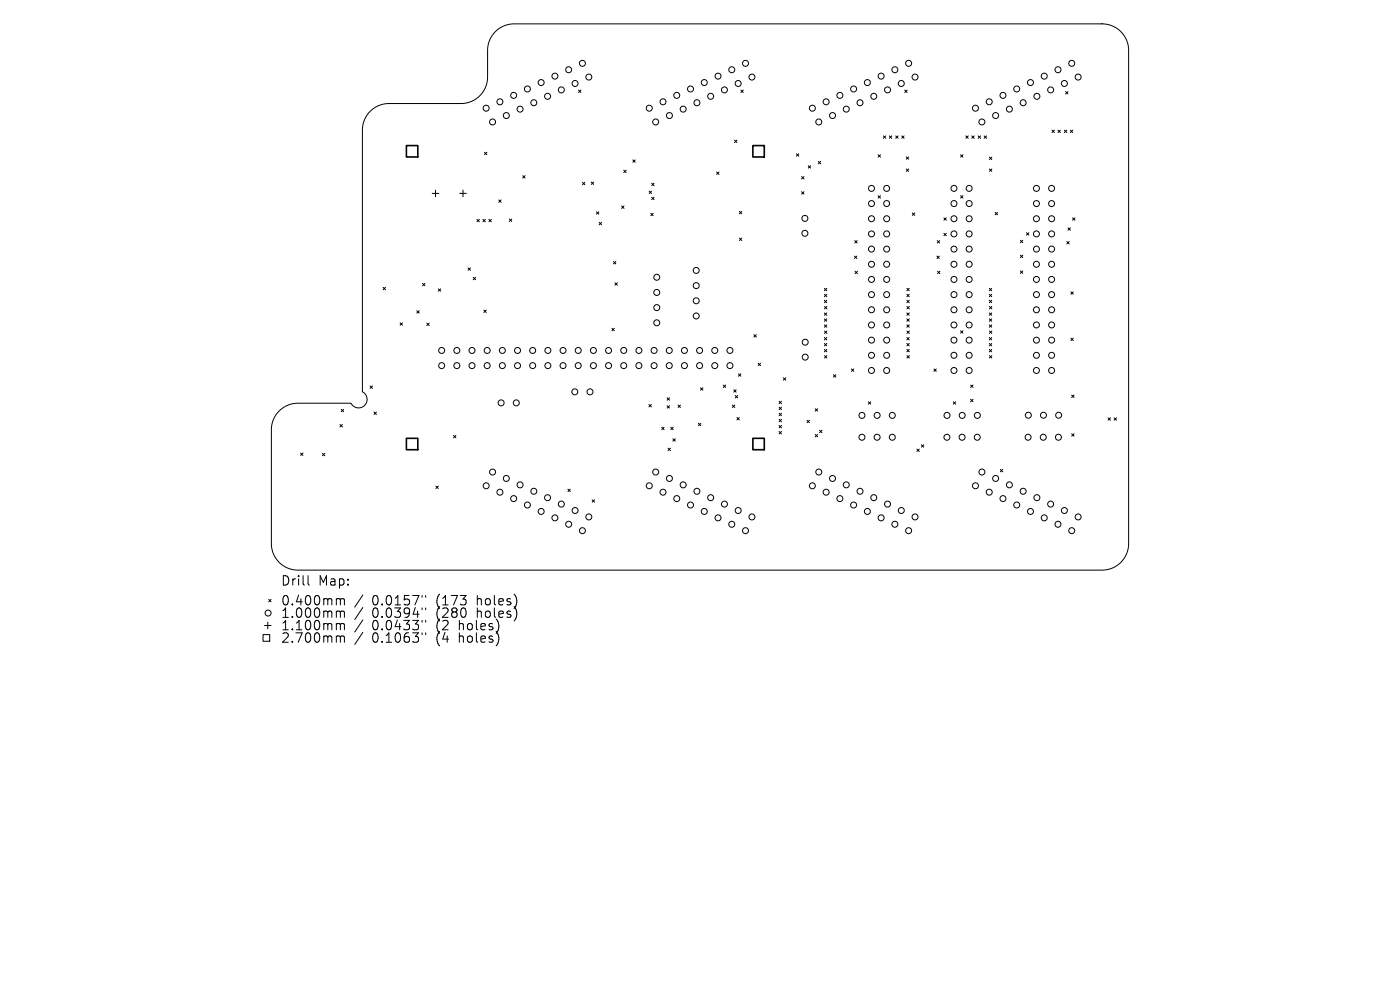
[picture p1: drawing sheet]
<svg xmlns="http://www.w3.org/2000/svg" width="297mm" height="210mm" viewBox="0 0 297 210" stroke-linecap="round" stroke-linejoin="round" font-family="sans-serif">
<defs><g id="words">
<g font-size="2.8">
<text x="59.5" y="124.5">Drill</text>
<text x="67.5" y="124.5">Map:</text>
<text x="59.5" y="128.7">0.400mm</text>
<text x="59.5" y="131.3">1.000mm</text>
<text x="79" y="128.7">0.0157&quot;</text>
<text x="79" y="131.3">0.0394&quot;</text>
<text x="92.7" y="128.7">(173</text>
<text x="92.7" y="131.3">(280</text>
<text x="101.4" y="128.7">holes)</text>
<text x="101.4" y="131.3">holes)</text>
<text x="59.5" y="134">1.100mm</text>
<text x="59.5" y="136.6">2.700mm</text>
<text x="79" y="134">0.0433&quot;</text>
<text x="79" y="136.6">0.1063&quot;</text>
<text x="92.7" y="134">(2</text>
<text x="92.7" y="136.6">(4</text>
<text x="97.6" y="134">holes)</text>
<text x="97.6" y="136.6">holes)</text>
</g>
</g></defs>
<g fill="none" stroke="#000" stroke-width=".21">
<path d="M122.7 19.1l.5 .5M123.2 19.1l-.5 .5M157.2 19.1l.5 .5M157.7 19.1l-.5 .5M191.9 19.1l.5 .5M192.4 19.1l-.5 .5M226.1 19.4l.5 .5M226.6 19.4l-.5 .5M78.5 23.6a5.6 5.6 0 0 1 4-1.6h15.3a5.6 5.6 0 0 0 5.6-5.7v-5.6a5.6 5.6 0 0 1 5.7-5.6h124.7a5.6 5.6 0 0 1 5.6 5.6v104.6a5.6 5.6 0 0 1-5.6 5.6h-170.6a5.6 5.6 0 0 1-5.6-5.6v-24.1a5.6 5.6 0 0 1 5.6-5.7h11.3a1.8 1.8 0 0 0 2.9 .5 1.8 1.8 0 0 0-.5-2.9v-55.5a5.6 5.6 0 0 1 1.6-4zM102.8 32.3l.5 .5M103.3 32.3l-.5 .5M110.9 37.3l.5 .5"/>
<path d="M111.4 37.3l-.5 .5M123.6 38.7l.5 .5M124.1 38.7l-.5 .5M125.4 38.6l.5 .5M125.9 38.6l-.5 .5M132.3 36.1l.5 .5M132.8 36.1l-.5 .5M134.3 33.9l.5 .5M134.8 33.9l-.5 .5M138.2 38.9l.6 .5M138.8 38.9l-.6 .5M152 36.5l.5 .5"/>
<path d="M152.5 36.5l-.5 .5M155.8 29.7l.5 .5M156.3 29.7l-.5 .5M169 32.6l.5 .5M169.5 32.6l-.5 .5M170.1 37.5l.5 .5M170.6 37.5l-.5 .5M171.5 35.2l.5 .5M172 35.2l-.5 .5M173.6 34.2l.5 .6M174.1 34.2l-.5 .6M186.3 32.8l.5 .5"/>
<path d="M186.8 32.8l-.5 .5M187.4 28.8l.5 .5M187.9 28.8l-.5 .5M188.7 28.8l.5 .5M189.2 28.8l-.5 .5M190 28.8l.5 .5M190.5 28.8l-.5 .5M191.3 28.8l.5 .5M191.8 28.8l-.5 .5M192.3 33.3l.5 .5M192.3 35.8l.5 .6M192.8 33.3l-.5 .5"/>
<path d="M192.8 35.8l-.5 .6M203.8 32.8l.5 .5M204.3 32.8l-.5 .5M204.9 28.8l.5 .5M205.4 28.8l-.5 .5M206.2 28.8l.5 .5M206.7 28.8l-.5 .5M207.5 28.8l.5 .5M208 28.8l-.5 .5M208.8 28.8l.5 .5M209.3 28.8l-.5 .5M209.9 33.3l.5 .5"/>
<path d="M209.9 35.8l.5 .6M210.4 33.3l-.5 .5M210.4 35.8l-.5 .6M223.2 27.6l.5 .5M223.7 27.6l-.5 .5M224.4 27.6l.6 .5M225 27.6l-.6 .5M225.8 27.6l.5 .5M226.3 27.6l-.5 .5M227.1 27.6l.5 .5M227.6 27.6l-.5 .5M91.7 41h1.4"/>
<path d="M92.4 40.3v1.4M97.5 41h1.4M98.2 40.3v1.4M99.3 56.8l.5 .5M99.8 56.8l-.5 .5M100.4 58.8l.5 .5M100.9 58.8l-.5 .5M101.2 46.5l.5 .5M101.7 46.5l-.5 .5M102.5 46.5l.5 .5M103 46.5l-.5 .5M103.7 46.5l.5 .5"/>
<path d="M104.2 46.5l-.5 .5M105.8 42.4l.5 .5M106.3 42.4l-.5 .5M108.1 46.5l.5 .5M108.6 46.5l-.5 .5M126.5 44.9l.5 .5M127 44.9l-.5 .5M127.1 47.2l.5 .5M127.6 47.2l-.5 .5M130.1 55.5l.5 .5M130.5 60l.5 .5M130.6 55.5l-.5 .5"/>
<path d="M131 60l-.5 .5M131.9 43.7l.5 .5M132.4 43.7l-.5 .5M137.7 40.5l.5 .5M138.1 45.2l.5 .6M138.2 40.5l-.5 .5M138.2 41.8l.6 .5M138.6 45.2l-.5 .6M138.8 41.8l-.6 .5M156.9 44.8l.5 .6M156.9 50.5l.5 .5M157.4 44.8l-.5 .6"/>
<path d="M157.4 50.5l-.5 .5M170.1 40.7l.5 .5M170.6 40.7l-.5 .5M181.3 54.3l.5 .5M181.3 51l.5 .5M181.4 57.5l.5 .5M181.8 54.3l-.5 .5M181.8 51l-.5 .5M181.9 57.5l-.5 .5M186.3 41.5l.5 .5M186.8 41.5l-.5 .5M193.5 45.2l.6 .5"/>
<path d="M194.1 45.2l-.6 .5M198.8 54.3l.5 .5M198.8 51l.5 .5M198.9 57.5l.5 .5M199.3 54.3l-.5 .5M199.3 51l-.5 .5M199.4 57.5l-.5 .5M200.2 46.2l.6 .5M200.2 49.5l.6 .5M200.8 46.2l-.6 .5M200.8 49.5l-.6 .5M203.8 41.5l.5 .5"/>
<path d="M204.3 41.5l-.5 .5M211.1 45.1l.5 .5M211.6 45.1l-.5 .5M216.5 54.1l.5 .5M216.5 51l.5 .5M216.5 57.5l.5 .5M217 51l-.5 .5M217 54.1l-.5 .5M217 57.5l-.5 .5M217.8 49.4l.5 .5M218.3 49.4l-.5 .5M226.3 51.2l.5 .5"/>
<path d="M226.6 48.3l.5 .5M226.8 51.2l-.5 .5M227.1 48.3l-.5 .5M227.5 46.2l.5 .5M228 46.2l-.5 .5M81.3 61l.5 .5M81.8 61l-.5 .5M84.9 68.5l.5 .5M85.4 68.5l-.5 .5M88.4 65.9l.5 .5M88.9 65.9l-.5 .5M89.6 60.1l.6 .5"/>
<path d="M90.2 60.1l-.6 .5M90.5 68.6l.6 .5M91.1 68.6l-.6 .5M93 61.3l.5 .5M93.5 61.3l-.5 .5M102.6 65.8l.6 .5M103.2 65.8l-.6 .5M129.8 69.6l.5 .6M130.3 69.6l-.5 .6M156.7 79.3l.5 .5M157.2 79.3l-.5 .5M159.9 71l.6 .5"/>
<path d="M160.5 71l-.6 .5M160.8 77l.6 .6M161.4 77l-.6 .6M174.9 61.2l.5 .5M174.9 62.4l.5 .5M174.9 63.7l.5 .5M174.9 66.4l.5 .5M174.9 67.6l.5 .6M174.9 68.9l.5 .5M174.9 71.6l.5 .5M174.9 72.9l.5 .5M174.9 74.1l.5 .5"/>
<path d="M174.9 75.4l.5 .5M174.9 65l.5 .5M174.9 70.2l.5 .5M175.4 66.4l-.5 .5M175.4 61.2l-.5 .5M175.4 62.4l-.5 .5M175.4 63.7l-.5 .5M175.4 67.6l-.5 .6M175.4 68.9l-.5 .5M175.4 71.6l-.5 .5M175.4 72.9l-.5 .5M175.4 74.1l-.5 .5"/>
<path d="M175.4 75.4l-.5 .5M175.4 65l-.5 .5M175.4 70.2l-.5 .5M176.8 79.5l.5 .5M177.3 79.5l-.5 .5M180.6 78.3l.5 .5M181.1 78.3l-.5 .5M192.4 61.2l.5 .5M192.4 62.4l.5 .5M192.4 63.7l.5 .5M192.4 66.4l.5 .5M192.4 67.6l.5 .6"/>
<path d="M192.4 68.9l.5 .5M192.4 71.6l.5 .5M192.4 72.9l.5 .5M192.4 74.1l.5 .5M192.4 65l.5 .5M192.4 70.2l.5 .5M192.4 75.4l.5 .5M192.9 61.2l-.5 .5M192.9 62.4l-.5 .5M192.9 63.7l-.5 .5M192.9 66.4l-.5 .5M192.9 67.6l-.5 .6"/>
<path d="M192.9 68.9l-.5 .5M192.9 71.6l-.5 .5M192.9 72.9l-.5 .5M192.9 74.1l-.5 .5M192.9 65l-.5 .5M192.9 70.2l-.5 .5M192.9 75.4l-.5 .5M198.1 78.3l.5 .5M198.6 78.3l-.5 .5M203.8 70.2l.5 .5M204.3 70.2l-.5 .5M209.9 61.2l.5 .5"/>
<path d="M209.9 62.4l.5 .5M209.9 63.7l.5 .5M209.9 66.4l.5 .5M209.9 67.6l.5 .6M209.9 68.9l.5 .5M209.9 71.6l.5 .5M209.9 72.9l.5 .5M209.9 74.1l.5 .5M209.9 65l.5 .5M209.9 70.2l.5 .5M209.9 75.4l.5 .5M210.4 61.2l-.5 .5"/>
<path d="M210.4 62.4l-.5 .5M210.4 63.7l-.5 .5M210.4 66.4l-.5 .5M210.4 67.6l-.5 .6M210.4 68.9l-.5 .5M210.4 71.6l-.5 .5M210.4 72.9l-.5 .5M210.4 74.1l-.5 .5M210.4 65l-.5 .5M210.4 70.2l-.5 .5M210.4 75.4l-.5 .5M227.2 61.9l.5 .5"/>
<path d="M227.2 71.7l.5 .5M227.7 61.9l-.5 .5M227.7 71.7l-.5 .5M63.8 96.1l.5 .5M64.3 96.1l-.5 .5M68.4 96.2l.5 .5M68.9 96.2l-.5 .5M72.1 90.1l.5 .5M72.4 86.8l.5 .5M72.6 90.1l-.5 .5M72.9 86.8l-.5 .5M78.5 81.9l.5 .5"/>
<path d="M79 81.9l-.5 .5M79.3 87.4l.6 .5M79.9 87.4l-.6 .5M96.2 92.4l.5 .5M96.7 92.4l-.5 .5M137.7 85.8l.5 .5M138.2 85.8l-.5 .5M140.4 90.6l.5 .5M140.9 90.6l-.5 .5M141.5 84.4l.5 .5M141.5 86.1l.5 .5M141.7 95.1l.5 .5"/>
<path d="M142 84.4l-.5 .5M142 86.1l-.5 .5M142.2 95.1l-.5 .5M142.3 90.6l.5 .5M142.8 93.1l.5 .5M142.8 90.6l-.5 .5M143.3 93.1l-.5 .5M143.8 85.9l.6 .5M144.4 85.9l-.6 .5M148.2 89.8l.5 .5M148.6 82.3l.5 .5M148.7 89.8l-.5 .5"/>
<path d="M149.1 82.3l-.5 .5M153.4 81.7l.5 .5M153.9 81.7l-.5 .5M155.4 85.9l.5 .5M155.7 82.7l.5 .5M155.9 85.9l-.5 .5M156 83.9l.5 .5M156.2 82.7l-.5 .5M156.3 88.6l.5 .5M156.5 83.9l-.5 .5M156.8 88.6l-.5 .5M165.3 91.5l.5 .5"/>
<path d="M165.3 85.1l.5 .5M165.3 86.4l.5 .5M165.3 87.7l.5 .5M165.3 89l.5 .5M165.3 90.2l.5 .6M165.8 85.1l-.5 .5M165.8 86.4l-.5 .5M165.8 87.7l-.5 .5M165.8 89l-.5 .5M165.8 90.2l-.5 .6M165.8 91.5l-.5 .5M166.2 80.1l.5 .5"/>
<path d="M166.7 80.1l-.5 .5M171.2 89.2l.5 .5M171.7 89.2l-.5 .5M172.9 86.7l.6 .5M172.9 92.2l.6 .5M173.5 86.7l-.6 .5M173.5 92.2l-.6 .5M173.9 91.3l.5 .5M174.4 91.3l-.5 .5M184.2 85.2l.5 .5M184.7 85.2l-.5 .5M194.5 95.3l.5 .5"/>
<path d="M195 95.3l-.5 .5M195.5 94.3l.5 .6M196 94.3l-.5 .6M202.2 85.2l.5 .5M202.7 85.2l-.5 .5M205.9 81.7l.5 .5M205.9 84.7l.5 .5M206.4 81.7l-.5 .5M206.4 84.7l-.5 .5M212.2 99.6l.5 .5M212.7 99.6l-.5 .5M227.3 83.8l.6 .5"/>
<path d="M227.3 92l.6 .5M227.9 83.8l-.6 .5M227.9 92l-.6 .5M235.1 88.6l.5 .5M235.6 88.6l-.5 .5M236.4 88.6l.5 .5M236.9 88.6l-.5 .5M92.5 103.1l.5 .5M93 103.1l-.5 .5M120.5 103.8l.5 .5M121 103.8l-.5 .5M125.6 106l.5 .5"/>
<path d="M126.1 106l-.5 .5M55.8 134.6h1.4v1.4h-1.4zM56.1 132.7h1.4M56.8 132v1.4M57 127.2l.5 .5M57.5 127.2l-.5 .5M65.4 122.1v1.7l.2 .3M71.6 127l.5 .1 .1 .2M71.6 129.6l.5 .1 .1 .2M71.6 132.3h.3l.3 .3M71.6 134.9l.5 .1 .1 .2M72.2 127.3l.3-.3 .5 .1 .1 1.2"/>
<path d="M72.2 127.3v1M72.2 129.9v1.1M72.2 132.6v1M72.2 135.2v1M72.2 129.9l.3-.3 .5 .1 .1 1.3M72.2 132.6l.3-.3 .5 .1 .1 1.2M72.2 135.2l.3-.3 .5 .1 .1 1.2M77 126.2l-1.7 2.6M77 128.9l-1.7 2.5M77 131.5l-1.7 2.6M77 134.1l-1.7 2.6M89.5 126.3v.4"/>
<path d="M89.5 129v.3M89.5 131.6v.4M89.5 134.2v.4M90.3 126.3v.4M90.3 129v.3M90.3 131.6v.4M90.3 134.2v.4"/>
<circle cx="111.9" cy="18.9" r=".63"/>
<circle cx="114.8" cy="17.5" r=".63"/>
<circle cx="117.7" cy="16.2" r=".63"/>
<circle cx="119.1" cy="19.1" r=".63"/>
<circle cx="120.6" cy="14.8" r=".63"/>
<circle cx="122" cy="17.7" r=".63"/>
<circle cx="123.6" cy="13.4" r=".63"/>
<circle cx="124.9" cy="16.3" r=".63"/>
<circle cx="146.5" cy="18.9" r=".63"/>
<circle cx="149.4" cy="17.5" r=".63"/>
<circle cx="152.3" cy="16.2" r=".63"/>
<circle cx="153.7" cy="19.1" r=".63"/>
<circle cx="155.2" cy="14.8" r=".63"/>
<circle cx="156.6" cy="17.7" r=".63"/>
<circle cx="158.2" cy="13.4" r=".63"/>
<circle cx="159.5" cy="16.3" r=".63"/>
<circle cx="181.1" cy="18.9" r=".63"/>
<circle cx="184" cy="17.5" r=".63"/>
<circle cx="186.9" cy="16.2" r=".63"/>
<circle cx="188.3" cy="19.1" r=".63"/>
<circle cx="189.8" cy="14.8" r=".63"/>
<circle cx="191.2" cy="17.7" r=".63"/>
<circle cx="192.8" cy="13.4" r=".63"/>
<circle cx="194.1" cy="16.3" r=".63"/>
<circle cx="215.7" cy="18.9" r=".63"/>
<circle cx="218.6" cy="17.5" r=".63"/>
<circle cx="221.5" cy="16.2" r=".63"/>
<circle cx="222.9" cy="19.1" r=".63"/>
<circle cx="224.4" cy="14.8" r=".63"/>
<circle cx="225.8" cy="17.7" r=".63"/>
<circle cx="227.4" cy="13.4" r=".63"/>
<circle cx="228.7" cy="16.3" r=".63"/>
<circle cx="103.1" cy="23" r=".63"/>
<circle cx="104.5" cy="25.9" r=".63"/>
<circle cx="106.1" cy="21.6" r=".63"/>
<circle cx="107.4" cy="24.5" r=".63"/>
<circle cx="109" cy="20.2" r=".63"/>
<circle cx="110.3" cy="23.2" r=".63"/>
<circle cx="113.2" cy="21.8" r=".63"/>
<circle cx="116.2" cy="20.4" r=".63"/>
<circle cx="137.7" cy="23" r=".63"/>
<circle cx="139.1" cy="25.9" r=".63"/>
<circle cx="140.7" cy="21.6" r=".63"/>
<circle cx="142" cy="24.5" r=".63"/>
<circle cx="143.6" cy="20.2" r=".63"/>
<circle cx="144.9" cy="23.2" r=".63"/>
<circle cx="147.8" cy="21.8" r=".63"/>
<circle cx="150.8" cy="20.4" r=".63"/>
<circle cx="172.3" cy="23" r=".63"/>
<circle cx="173.7" cy="25.9" r=".63"/>
<circle cx="175.3" cy="21.6" r=".63"/>
<circle cx="176.6" cy="24.5" r=".63"/>
<circle cx="178.2" cy="20.2" r=".63"/>
<circle cx="179.5" cy="23.2" r=".63"/>
<circle cx="182.5" cy="21.8" r=".63"/>
<circle cx="184.9" cy="40" r=".63"/>
<circle cx="185.4" cy="20.4" r=".63"/>
<circle cx="188.1" cy="40" r=".63"/>
<circle cx="202.4" cy="40" r=".63"/>
<circle cx="205.6" cy="40" r=".63"/>
<circle cx="206.9" cy="23" r=".63"/>
<circle cx="208.3" cy="25.9" r=".63"/>
<circle cx="209.9" cy="21.6" r=".63"/>
<circle cx="211.2" cy="24.5" r=".63"/>
<circle cx="212.8" cy="20.2" r=".63"/>
<circle cx="214.1" cy="23.2" r=".63"/>
<circle cx="217.1" cy="21.8" r=".63"/>
<circle cx="219.9" cy="40" r=".63"/>
<circle cx="220" cy="20.4" r=".63"/>
<circle cx="223.1" cy="40" r=".63"/>
<circle cx="139.3" cy="58.8" r=".63"/>
<circle cx="147.7" cy="57.4" r=".63"/>
<circle cx="170.8" cy="49.5" r=".63"/>
<circle cx="170.8" cy="46.3" r=".63"/>
<circle cx="184.9" cy="56.1" r=".63"/>
<circle cx="184.9" cy="49.6" r=".63"/>
<circle cx="184.9" cy="43.2" r=".63"/>
<circle cx="184.9" cy="52.8" r=".63"/>
<circle cx="184.9" cy="46.4" r=".63"/>
<circle cx="184.9" cy="59.3" r=".63"/>
<circle cx="188.1" cy="56.1" r=".63"/>
<circle cx="188.1" cy="49.6" r=".63"/>
<circle cx="188.1" cy="43.2" r=".63"/>
<circle cx="188.1" cy="52.8" r=".63"/>
<circle cx="188.1" cy="46.4" r=".63"/>
<circle cx="188.1" cy="59.3" r=".63"/>
<circle cx="202.4" cy="56.1" r=".63"/>
<circle cx="202.4" cy="49.6" r=".63"/>
<circle cx="202.4" cy="43.2" r=".63"/>
<circle cx="202.4" cy="52.8" r=".63"/>
<circle cx="202.4" cy="46.4" r=".63"/>
<circle cx="202.4" cy="59.3" r=".63"/>
<circle cx="205.6" cy="56.1" r=".63"/>
<circle cx="205.6" cy="49.6" r=".63"/>
<circle cx="205.6" cy="43.2" r=".63"/>
<circle cx="205.6" cy="46.4" r=".63"/>
<circle cx="205.6" cy="52.8" r=".63"/>
<circle cx="205.6" cy="59.3" r=".63"/>
<circle cx="219.9" cy="49.6" r=".63"/>
<circle cx="219.9" cy="56.1" r=".63"/>
<circle cx="219.9" cy="43.2" r=".63"/>
<circle cx="219.9" cy="52.8" r=".63"/>
<circle cx="219.9" cy="46.4" r=".63"/>
<circle cx="219.9" cy="59.3" r=".63"/>
<circle cx="223.1" cy="49.6" r=".63"/>
<circle cx="223.1" cy="56.1" r=".63"/>
<circle cx="223.1" cy="43.2" r=".63"/>
<circle cx="223.1" cy="59.3" r=".63"/>
<circle cx="223.1" cy="52.8" r=".63"/>
<circle cx="223.1" cy="46.4" r=".63"/>
<circle cx="93.7" cy="74.3" r=".63"/>
<circle cx="93.7" cy="77.6" r=".63"/>
<circle cx="96.9" cy="74.3" r=".63"/>
<circle cx="96.9" cy="77.6" r=".63"/>
<circle cx="100.1" cy="74.3" r=".63"/>
<circle cx="100.1" cy="77.6" r=".63"/>
<circle cx="103.4" cy="74.3" r=".63"/>
<circle cx="103.4" cy="77.6" r=".63"/>
<circle cx="106.6" cy="74.3" r=".63"/>
<circle cx="106.6" cy="77.6" r=".63"/>
<circle cx="109.8" cy="74.3" r=".63"/>
<circle cx="109.8" cy="77.6" r=".63"/>
<circle cx="113" cy="74.3" r=".63"/>
<circle cx="113" cy="77.6" r=".63"/>
<circle cx="116.2" cy="74.3" r=".63"/>
<circle cx="116.2" cy="77.6" r=".63"/>
<circle cx="119.4" cy="74.3" r=".63"/>
<circle cx="119.4" cy="77.6" r=".63"/>
<circle cx="122.7" cy="74.3" r=".63"/>
<circle cx="122.7" cy="77.6" r=".63"/>
<circle cx="125.9" cy="74.3" r=".63"/>
<circle cx="125.9" cy="77.6" r=".63"/>
<circle cx="129.1" cy="74.3" r=".63"/>
<circle cx="129.1" cy="77.6" r=".63"/>
<circle cx="132.3" cy="74.3" r=".63"/>
<circle cx="132.3" cy="77.6" r=".63"/>
<circle cx="135.5" cy="74.3" r=".63"/>
<circle cx="135.5" cy="77.6" r=".63"/>
<circle cx="138.8" cy="74.3" r=".63"/>
<circle cx="138.8" cy="77.6" r=".63"/>
<circle cx="139.3" cy="68.5" r=".63"/>
<circle cx="139.3" cy="62" r=".63"/>
<circle cx="139.3" cy="65.3" r=".63"/>
<circle cx="142" cy="74.3" r=".63"/>
<circle cx="142" cy="77.6" r=".63"/>
<circle cx="145.2" cy="74.3" r=".63"/>
<circle cx="145.2" cy="77.6" r=".63"/>
<circle cx="147.7" cy="63.8" r=".63"/>
<circle cx="147.7" cy="60.6" r=".63"/>
<circle cx="147.7" cy="67" r=".63"/>
<circle cx="148.4" cy="74.3" r=".63"/>
<circle cx="148.4" cy="77.6" r=".63"/>
<circle cx="151.6" cy="74.3" r=".63"/>
<circle cx="151.6" cy="77.6" r=".63"/>
<circle cx="154.9" cy="74.3" r=".63"/>
<circle cx="154.9" cy="77.6" r=".63"/>
<circle cx="170.8" cy="72.6" r=".63"/>
<circle cx="170.8" cy="75.8" r=".63"/>
<circle cx="184.9" cy="68.9" r=".63"/>
<circle cx="184.9" cy="75.4" r=".63"/>
<circle cx="184.9" cy="62.5" r=".63"/>
<circle cx="184.9" cy="65.7" r=".63"/>
<circle cx="184.9" cy="72.2" r=".63"/>
<circle cx="184.9" cy="78.6" r=".63"/>
<circle cx="188.1" cy="75.4" r=".63"/>
<circle cx="188.1" cy="68.9" r=".63"/>
<circle cx="188.1" cy="62.5" r=".63"/>
<circle cx="188.1" cy="65.7" r=".63"/>
<circle cx="188.1" cy="78.6" r=".63"/>
<circle cx="188.1" cy="72.2" r=".63"/>
<circle cx="202.4" cy="75.4" r=".63"/>
<circle cx="202.4" cy="62.5" r=".63"/>
<circle cx="202.4" cy="68.9" r=".63"/>
<circle cx="202.4" cy="65.7" r=".63"/>
<circle cx="202.4" cy="72.2" r=".63"/>
<circle cx="202.4" cy="78.6" r=".63"/>
<circle cx="205.6" cy="75.4" r=".63"/>
<circle cx="205.6" cy="68.9" r=".63"/>
<circle cx="205.6" cy="62.5" r=".63"/>
<circle cx="205.6" cy="65.7" r=".63"/>
<circle cx="205.6" cy="72.2" r=".63"/>
<circle cx="205.6" cy="78.6" r=".63"/>
<circle cx="219.9" cy="62.5" r=".63"/>
<circle cx="219.9" cy="75.4" r=".63"/>
<circle cx="219.9" cy="68.9" r=".63"/>
<circle cx="219.9" cy="65.7" r=".63"/>
<circle cx="219.9" cy="78.6" r=".63"/>
<circle cx="219.9" cy="72.2" r=".63"/>
<circle cx="223.1" cy="75.4" r=".63"/>
<circle cx="223.1" cy="62.5" r=".63"/>
<circle cx="223.1" cy="68.9" r=".63"/>
<circle cx="223.1" cy="65.7" r=".63"/>
<circle cx="223.1" cy="78.6" r=".63"/>
<circle cx="223.1" cy="72.2" r=".63"/>
<circle cx="106.3" cy="85.5" r=".63"/>
<circle cx="109.5" cy="85.5" r=".63"/>
<circle cx="121.9" cy="83.1" r=".63"/>
<circle cx="125.2" cy="83.1" r=".63"/>
<circle cx="182.9" cy="88.1" r=".63"/>
<circle cx="182.9" cy="92.8" r=".63"/>
<circle cx="186.1" cy="88.1" r=".63"/>
<circle cx="186.1" cy="92.8" r=".63"/>
<circle cx="189.3" cy="88.1" r=".63"/>
<circle cx="189.3" cy="92.8" r=".63"/>
<circle cx="200.9" cy="92.8" r=".63"/>
<circle cx="200.9" cy="88.1" r=".63"/>
<circle cx="204.1" cy="92.8" r=".63"/>
<circle cx="204.1" cy="88.1" r=".63"/>
<circle cx="207.3" cy="92.8" r=".63"/>
<circle cx="207.3" cy="88.1" r=".63"/>
<circle cx="218.1" cy="92.8" r=".63"/>
<circle cx="218.2" cy="88.1" r=".63"/>
<circle cx="221.3" cy="92.8" r=".63"/>
<circle cx="221.4" cy="88.1" r=".63"/>
<circle cx="224.5" cy="92.8" r=".63"/>
<circle cx="224.6" cy="88.1" r=".63"/>
<circle cx="103.1" cy="103" r=".63"/>
<circle cx="104.5" cy="100.1" r=".63"/>
<circle cx="106.1" cy="104.4" r=".63"/>
<circle cx="107.4" cy="101.5" r=".63"/>
<circle cx="109" cy="105.8" r=".63"/>
<circle cx="110.3" cy="102.9" r=".63"/>
<circle cx="111.9" cy="107.1" r=".63"/>
<circle cx="113.2" cy="104.2" r=".63"/>
<circle cx="114.8" cy="108.5" r=".63"/>
<circle cx="116.2" cy="105.6" r=".63"/>
<circle cx="117.7" cy="109.9" r=".63"/>
<circle cx="119.1" cy="106.9" r=".63"/>
<circle cx="120.6" cy="111.2" r=".63"/>
<circle cx="122" cy="108.3" r=".63"/>
<circle cx="123.6" cy="112.6" r=".63"/>
<circle cx="124.9" cy="109.7" r=".63"/>
<circle cx="137.7" cy="103" r=".63"/>
<circle cx="139.1" cy="100.1" r=".63"/>
<circle cx="140.7" cy="104.4" r=".63"/>
<circle cx="142" cy="101.5" r=".63"/>
<circle cx="143.6" cy="105.8" r=".63"/>
<circle cx="144.9" cy="102.9" r=".63"/>
<circle cx="146.5" cy="107.1" r=".63"/>
<circle cx="147.8" cy="104.2" r=".63"/>
<circle cx="149.4" cy="108.5" r=".63"/>
<circle cx="150.8" cy="105.6" r=".63"/>
<circle cx="152.3" cy="109.9" r=".63"/>
<circle cx="153.7" cy="106.9" r=".63"/>
<circle cx="155.2" cy="111.2" r=".63"/>
<circle cx="156.6" cy="108.3" r=".63"/>
<circle cx="158.2" cy="112.6" r=".63"/>
<circle cx="159.5" cy="109.7" r=".63"/>
<circle cx="172.3" cy="103" r=".63"/>
<circle cx="173.7" cy="100.1" r=".63"/>
<circle cx="175.3" cy="104.4" r=".63"/>
<circle cx="176.6" cy="101.5" r=".63"/>
<circle cx="178.2" cy="105.8" r=".63"/>
<circle cx="179.5" cy="102.9" r=".63"/>
<circle cx="181.1" cy="107.1" r=".63"/>
<circle cx="182.5" cy="104.2" r=".63"/>
<circle cx="184" cy="108.5" r=".63"/>
<circle cx="185.4" cy="105.6" r=".63"/>
<circle cx="186.9" cy="109.9" r=".63"/>
<circle cx="188.3" cy="106.9" r=".63"/>
<circle cx="189.8" cy="111.2" r=".63"/>
<circle cx="191.2" cy="108.3" r=".63"/>
<circle cx="192.8" cy="112.6" r=".63"/>
<circle cx="194.1" cy="109.7" r=".63"/>
<circle cx="206.9" cy="103" r=".63"/>
<circle cx="208.3" cy="100.1" r=".63"/>
<circle cx="209.9" cy="104.4" r=".63"/>
<circle cx="211.2" cy="101.5" r=".63"/>
<circle cx="212.8" cy="105.8" r=".63"/>
<circle cx="214.1" cy="102.9" r=".63"/>
<circle cx="215.7" cy="107.1" r=".63"/>
<circle cx="217.1" cy="104.2" r=".63"/>
<circle cx="218.6" cy="108.5" r=".63"/>
<circle cx="220" cy="105.6" r=".63"/>
<circle cx="221.5" cy="109.9" r=".63"/>
<circle cx="222.9" cy="106.9" r=".63"/>
<circle cx="224.4" cy="111.2" r=".63"/>
<circle cx="225.8" cy="108.3" r=".63"/>
<circle cx="227.4" cy="112.6" r=".63"/>
<circle cx="228.7" cy="109.7" r=".63"/>
<circle cx="56.9" cy="130" r=".63"/>
</g>
<path d="M86.2 30.9h2.4v2.4h-2.4zM159.7 30.9h2.4v2.4h-2.4zM86.2 93h2.4v2.4h-2.4zM159.7 93h2.4v2.4h-2.4z" fill="none" stroke="#000" stroke-width=".34"/>
<use href="#words"/>
</svg>
